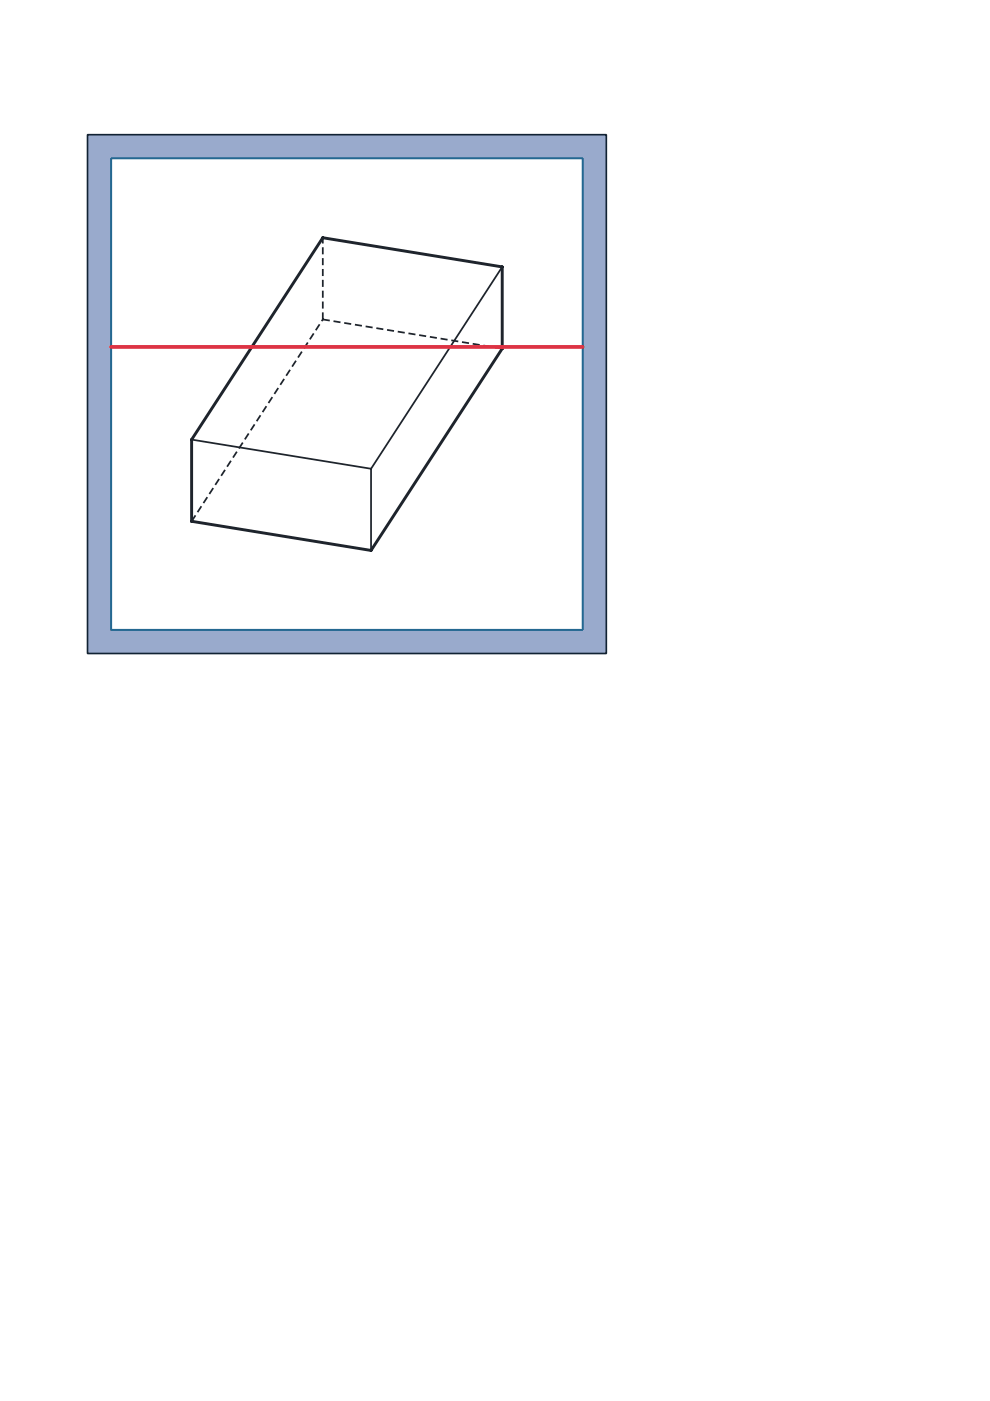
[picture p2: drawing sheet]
<svg xmlns="http://www.w3.org/2000/svg" width="210mm" height="297mm" viewBox="0 0 210 297" stroke-linecap="round" stroke-linejoin="round" font-family="sans-serif">
<path d="M18.6 28.6h110v110h-110z" fill="#9ac" stroke="#123" stroke-width=".35"/>
<path d="M23.6 33.6h100v100h-100z" fill="#fff"/>
<path d="M68.4 67.7l38.1 6.2M68.4 67.7v-17.3M40.6 110.5l27.8-42.8" fill="none" stroke="#1e242c" stroke-width=".37" stroke-dasharray="1.5 .8" stroke-linecap="butt"/>
<path d="M106.5 56.6l-27.8 42.8M40.6 93.2l38.1 6.2M78.7 99.4v17.3" fill="none" stroke="#1e242c" stroke-width=".37"/>
<path d="M68.4 50.4l-27.8 42.8v17.3M68.4 50.4l38.1 6.2v17.3M68.4 50.4h.1M106.5 73.9h.1M106.5 73.9l-27.8 42.8-38.1-6.2M40.6 110.5h.1" fill="none" stroke="#1e242c" stroke-width=".62"/>
<path d="M23.6 33.6h100v100h-100z" fill="none" stroke="#246891" stroke-width=".43"/>
<path d="M23.6 73.6h100" fill="none" stroke="#d34" stroke-width=".8"/>
</svg>
